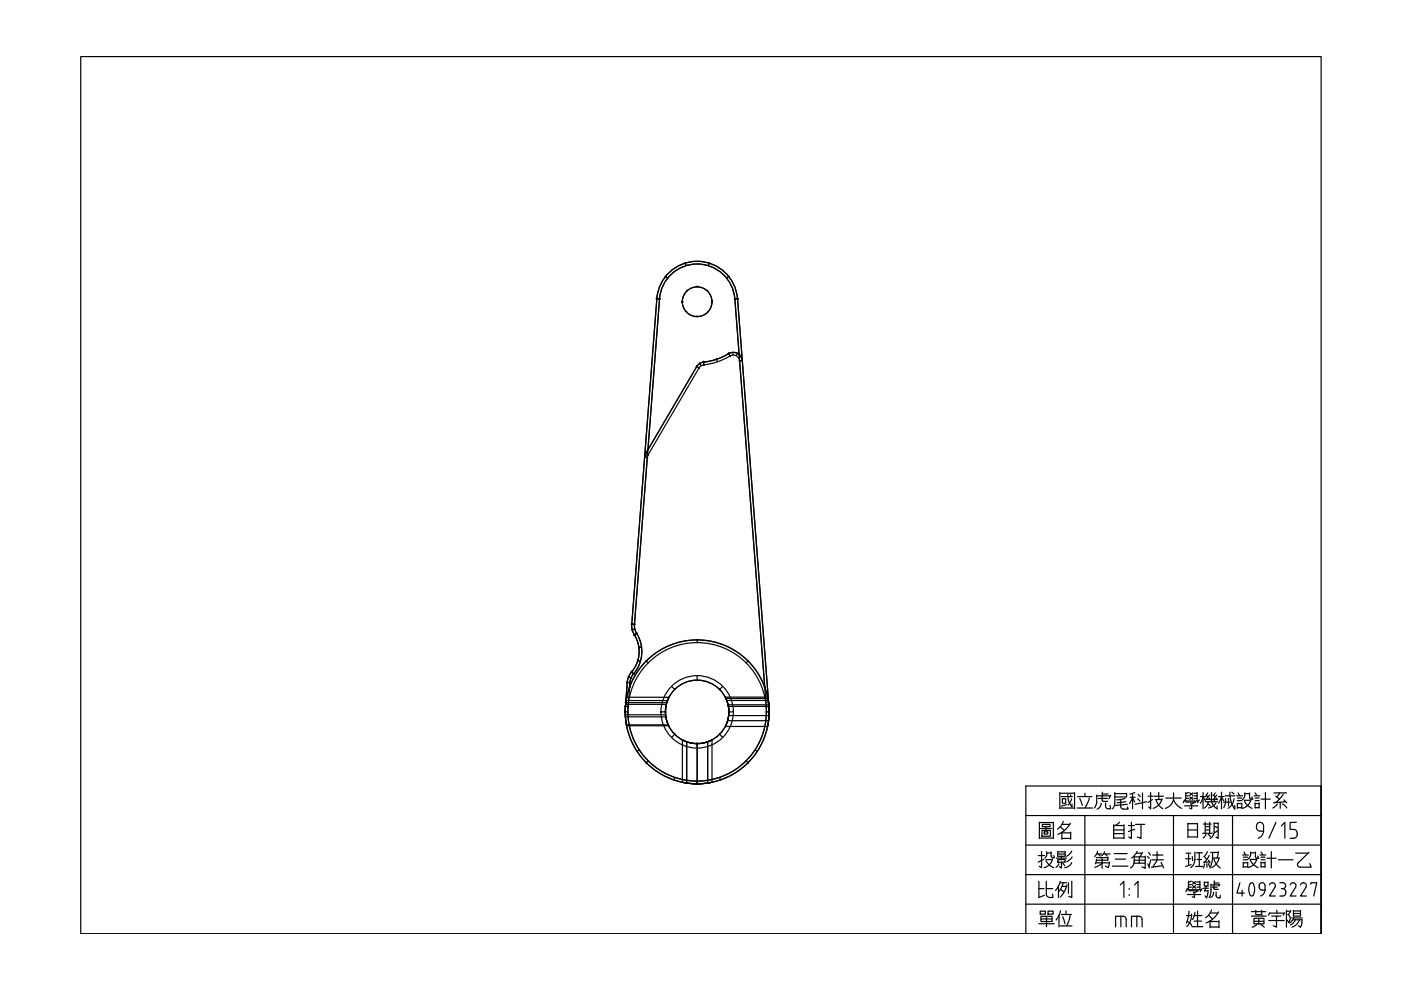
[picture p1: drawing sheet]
<svg xmlns="http://www.w3.org/2000/svg" width="297mm" height="210mm" viewBox="0 0 297 210" stroke-linecap="round" stroke-linejoin="round" font-family="sans-serif">
<defs><g id="words">
<text font-size="24.7" x="208.5" y="206.7">單位</text>
<g font-size="18.1">
<text x="246.2" y="188.7">班級</text>
<text x="244.8" y="199.3">姓名</text>
</g>
<text font-size="16.8" x="214.1" y="193.3">比例</text>
<text font-size="15" x="228.6" y="179.2" transform="rotate(-90 228.6 179.2)">圖名</text>
<text font-size="11.9" x="217.7" y="185.6">投影</text>
<text font-size="11.5" x="249.1" y="193">學號</text>
<text font-size="10.6" x="233.2" y="178.9">自打</text>
<text font-size="10.1" x="262.8" y="198.6">黃宇陽</text>
<text font-size="9.7" x="260.7" y="185.2">設計一乙</text>
<g font-size="7.1">
<text x="250.8" y="179.2">日期</text>
<text x="263.5" y="179.2">9/15</text>
</g>
<text font-size="5.7" x="235.7" y="197.9">mm</text>
</g></defs>
<!-- layer: 0 -->
<g fill="none" stroke="#000" stroke-width=".25">
<path d="M17.1 12h263v186h-263zM141.1 58.6l.5 .4M145.3 55.8l.2 .5M150.3 55.8l-.1 .5M154.5 58.6l-.4 .4M139.3 63.3a8.6 8.6 0 0 1 8.5-7.9 8.6 8.6 0 0 1 8.6 7.9M139.3 63.3l-5.4 69M139.3 63.3l.5 .1M139.8 63.4a8 8 0 0 1 8-7.4 8 8 0 0 1 8 7.4M139.8 63.4l-.5-.1-5.4 69 .6 .1M139.8 63.4l-2.4 32 10.3-17.7M139.8 63.4l-5.3 69"/>
<path d="M144.7 64h.1M145.6 66.2h.1M145.6 61.8h.1M147.7 77.7h.1M147.7 77.7l-10.8 18.4M147.7 77.7l.5 .3M147.8 67.1h.1M147.8 60.8h.1M148.2 78l-10.8 18.4-.5-.3M148.3 77.1l.3 .5M149.2 76.8l-.7 .2-.8 .7M149.2 76.8h.1"/>
<path d="M149.2 76.8v.6M149.2 77.3l-.6 .3-.4 .4M150 66.2h.1M150 61.8h.1M151 64h.1M151.9 76.2l.2 .5M154.5 75a12.9 12.9 0 0 1-5.3 1.8M154.5 75a1.91 1.91 0 0 1 2.9 1.5M154.5 75h.1M154.5 75l.3 .5M154.8 75.5a13.4 13.4 0 0 1-5.6 1.8M154.8 75.5a1.34 1.34 0 0 1 2 1"/>
<path d="M155.4 74.7v.6M155.8 63.4l6.7 86.4M155.8 63.4l.9 11.8M156.4 74.9l-.3 .5M156.4 63.3l6.6 86.5h-.5M156.4 63.3l6.6 86.5M156.4 63.3l-.6 .1M157.1 75.6l-.5 .3M157.4 76.5h-.6l5.3 69.2M157.4 76.5h.1M136.7 96.9l.5 .1-2.7 35.4-.6-.1M136.7 96.9h.1"/>
<path d="M136.8 96.5l.5 .2M136.9 96.1l-.2 .8M136.9 96.1h.1M137.4 95.4l-.5 .7M137.4 96.4l-.2 .6M133.9 132.3l.2 1.4 .4 .9M134.5 132.4l.1 .8 .4 1.1M134.5 134.6a6.7 6.7 0 0 1-.6 7.9M134.6 133.4l-.6 .1M135 134.3a7.3 7.3 0 0 1-.9 8.9l-.5 1.5M135 134.3l-.5 .3M136 137.2l-.5 .1"/>
<path d="M147.8 135.7v.6M132.6 150.9h.1M132.6 150.9h.5M132.6 151.5h8.5M132.6 152h8.6M132.6 149.8a15.3 15.3 0 0 0 15.2 16.4 15.3 15.3 0 0 0 15.2-16.4M132.6 149.8h.1M132.6 149.3h8.7M132.7 149a15.3 15.3 0 0 1 15.1-13.3 15.3 15.3 0 0 1 15.2 13.3l-.3-1.2 .1 .5a15.4 15.4 0 0 1-.1 5.8l.4-2.6-.1-1.7M132.7 149h8.7M132.8 148.5h8.7M132.8 153.7h8.9"/>
<path d="M132.8 153.9h9M132.9 147.8l-.1 .7a15 15 0 0 0 .1 5.6l-.2-1.2a15.6 15.6 0 0 1 .2-5.1zM132.9 147.8h9M133 144.7h.6l-.4 5.1h-.6zM133 144.7h.1M133 144.7h.6l-.1 1M133 144.7l-.3 4.3M133.2 149.8a14.7 14.7 0 0 0 14.6 15.8 14.7 14.7 0 0 0 14.6-15.8M133.3 143.5l.5 .2M133.9 142.5l-.7 1.2-.2 1M133.9 142.5h.1M133.9 142.5l.4 .4"/>
<path d="M135.2 140l.6 .2M135.5 159l-.4 .3M137 140.2l.4 .4M140.1 150.9h1M141.1 150.9h.1M141.9 147.8a6.7 6.7 0 0 0 0 6.3 6.7 6.7 0 0 1 0-6.3zM142.4 145.5l.7 .7M143.1 155.7h.1M143.1 146.2h.1M143.1 155.7l-.7 .7M144.7 156.9a6.7 6.7 0 0 0 6.3 0 6.7 6.7 0 0 1-6.3 0zM144.7 156.9v9"/>
<path d="M145.6 157.3v8.7M147.8 157.7h.1M147.8 144.2h.1M147.8 143.3v.9M147.8 157.7v8.5M150 157.3v8.7M151 156.9v9M152.6 155.7h.1M152.6 146.2h.1M152.6 155.7l.6 .7M153.2 145.5l-.6 .7M153.8 147.8a6.7 6.7 0 0 1 0 6.3 6.7 6.7 0 0 0 0-6.3z"/>
<path d="M153.8 147.8h8.9M153.8 154h9M153.9 148.1h8.9M154.1 148.5h8.8M154.3 152.8h8.7M154.4 149.4h8.6M154.4 149.8h8.6M154.5 151.7h8.6M154.5 150.9h.1M154.5 150.9h1M158.6 140.2l-.4 .4M160.1 159l.5 .3"/>
<path d="M162.5 150.9h.6M163.1 150.9h.1M137.4 161.3l-.4 .4M143.1 164.8l-.2 .6M144.7 165.9l.5 .1a15.5 15.5 0 0 0 5.8-.1l-.6 .1a15.6 15.6 0 0 1-5.7-.1zM147.8 166.2h.1M152.6 164.8l.2 .6M158.2 161.3l.4 .4M217.5 172.9h62.6M217.5 179.2h62.6M230 172.9v25.1M248.8 172.9v25.1"/>
<path d="M261.3 172.9v25.1M280.1 166.7v31.3v-31.3h-62.6v31.3M217.5 185.4h62.6M217.5 191.7h62.6"/>
<circle cx="147.8" cy="64" r="3.1"/>
<circle cx="147.8" cy="150.9" r="15.3"/>
<circle cx="147.8" cy="150.9" r="7.7"/>
<circle cx="147.8" cy="150.9" r="6.7"/>
<circle cx="147.8" cy="150.9" r="14.7"/>
</g>
<path d="M270.1 168.1h2.7M270.5 168.8l.8 .6M271.3 168.1l-.7 .9M271.4 170.1v1.3M271.9 170.5l.9 .8M272.1 168.4l-.6 .8-1.1 .9M272.2 169.6l.6 .6M272.5 170l-2.5 .2M235.8 183.6h3.3M237.5 187.6l.8-.7v3.4" fill="none" stroke="#000" stroke-width=".25"/>
<!-- layer: 0 -->
<g fill="#000" stroke="#000" stroke-width=".21">
<circle cx="141.1" cy="58.6" r=".12"/>
<circle cx="145.3" cy="55.8" r=".12"/>
<circle cx="150.3" cy="55.8" r=".12"/>
<circle cx="154.5" cy="58.6" r=".12"/>
<circle cx="139.3" cy="63.3" r=".12"/>
<circle cx="139.8" cy="63.4" r=".12"/>
<circle cx="144.7" cy="64" r=".12"/>
<circle cx="147.7" cy="77.7" r=".12"/>
<circle cx="148.2" cy="78" r=".12"/>
<circle cx="148.3" cy="77.1" r=".12"/>
<circle cx="149.2" cy="76.8" r=".12"/>
<circle cx="149.2" cy="77.4" r=".12"/>
<circle cx="151.9" cy="76.2" r=".12"/>
<circle cx="154.5" cy="75" r=".12"/>
<circle cx="154.8" cy="75.5" r=".12"/>
<circle cx="155.8" cy="63.4" r=".12"/>
<circle cx="156.4" cy="74.9" r=".12"/>
<circle cx="156.4" cy="63.3" r=".12"/>
<circle cx="156.7" cy="75.2" r=".12"/>
<circle cx="156.8" cy="76.5" r=".12"/>
<circle cx="157.1" cy="75.6" r=".12"/>
<circle cx="136.8" cy="96.5" r=".12"/>
<circle cx="137.2" cy="97" r=".12"/>
<circle cx="137.4" cy="95.4" r=".12"/>
<circle cx="137.4" cy="96.4" r=".12"/>
<circle cx="134" cy="132.3" r=".12"/>
<circle cx="134" cy="133.5" r=".12"/>
<circle cx="134.5" cy="134.6" r=".12"/>
<circle cx="134.5" cy="132.4" r=".12"/>
<circle cx="135" cy="134.3" r=".12"/>
<circle cx="135.5" cy="137.3" r=".12"/>
<circle cx="147.8" cy="135.7" r=".12"/>
<circle cx="132.6" cy="150.9" r=".12"/>
<circle cx="132.6" cy="149.8" r=".12"/>
<circle cx="132.7" cy="149" r=".12"/>
<circle cx="133" cy="144.7" r=".12"/>
<circle cx="133.2" cy="149.8" r=".12"/>
<circle cx="133.3" cy="143.5" r=".12"/>
<circle cx="133.5" cy="145.7" r=".12"/>
<circle cx="133.6" cy="144.7" r=".12"/>
<circle cx="133.9" cy="142.5" r=".12"/>
<circle cx="134.3" cy="142.9" r=".12"/>
<circle cx="135.2" cy="140" r=".12"/>
<circle cx="137" cy="140.2" r=".12"/>
<circle cx="140.1" cy="150.9" r=".12"/>
<circle cx="141.1" cy="150.9" r=".12"/>
<circle cx="147.8" cy="157.7" r=".12"/>
<circle cx="154.5" cy="150.9" r=".12"/>
<circle cx="158.6" cy="140.2" r=".12"/>
<circle cx="162.1" cy="145.7" r=".12"/>
<circle cx="162.5" cy="149.8" r=".12"/>
<circle cx="162.5" cy="150.9" r=".12"/>
<circle cx="162.9" cy="149" r=".12"/>
<circle cx="163" cy="149" r=".12"/>
<circle cx="163" cy="149.8" r=".12"/>
<circle cx="137" cy="161.7" r=".12"/>
<circle cx="147.8" cy="166.2" r=".12"/>
<circle cx="158.6" cy="161.7" r=".12"/>
</g>
<use href="#words"/>
</svg>
